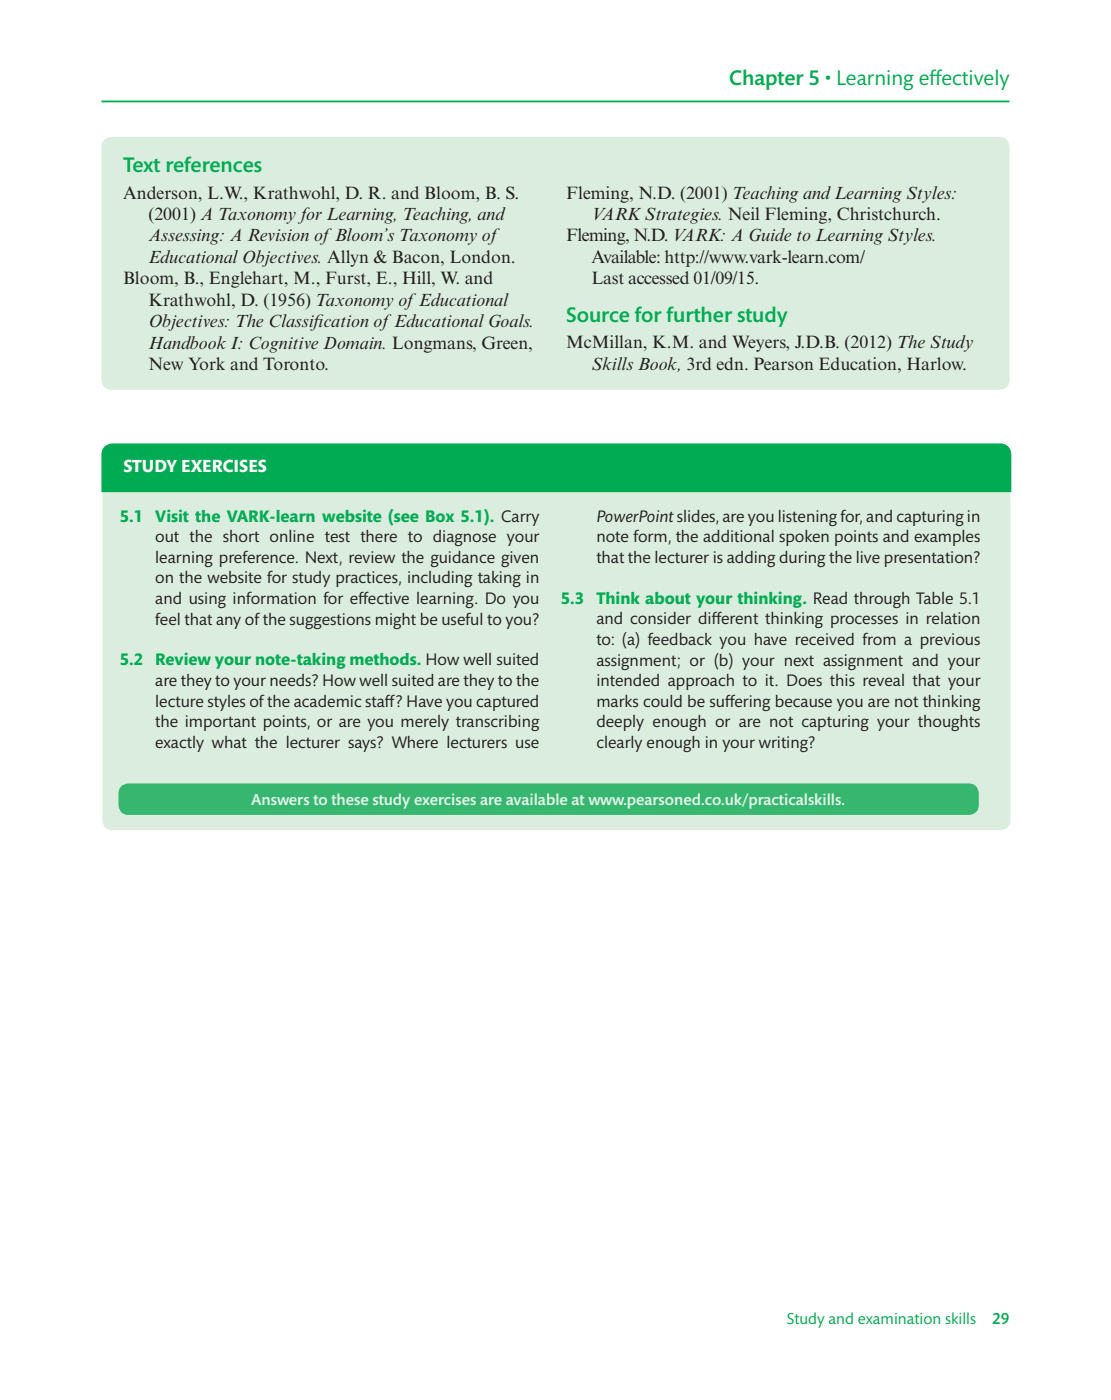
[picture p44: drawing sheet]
<svg xmlns="http://www.w3.org/2000/svg" width="219mm" height="276mm" viewBox="0 0 219 276" stroke-linecap="round" stroke-linejoin="round" font-family="sans-serif">
<defs><g id="words">
<g font-size="4.2" fill="#00ab53">
<text x="143.7" y="16.8">Chapter 5 • Learning ef</text>
<text x="183.2" y="16.8">fectively</text>
<text x="24.3" y="33.9">Text references</text>
<text x="111.6" y="63.5">Source for further study</text>
</g>
<g font-size="3.5" fill="#231f20">
<text x="24.3" y="39.1">Anderson, L.W., Krathwohl, D. R. and Bloom, B. S.</text>
<text x="111.6" y="39.1">Fleming, N.D. (2001) Teaching and Learning Styles:</text>
<text x="29.2" y="43.4">(2001) A Taxonomy for Learning, Teaching, and</text>
<text x="29.2" y="47.6">Assessing: A Revision of Bloom’s Taxonomy of</text>
<text x="111.6" y="47.6">Fleming, N.D. VARK: A Guide to Learning Styles.</text>
<text x="116.6" y="43.4">VARK Strategies. Neil Fleming, Christchurch.</text>
<text x="29.2" y="51.8">Educational Objectives. Allyn &amp; Bacon, London.</text>
<text x="116.6" y="51.8">Available: http://www.vark-learn.com/</text>
<text x="24.3" y="56.1">Bloom, B., Englehart, M., Furst, E., Hill, W. and</text>
<text x="116.6" y="56">Last accessed 01/09/15.</text>
<text x="29.2" y="60.3">Krathwohl, D. (1956) Taxonomy of Educational</text>
<text x="29.2" y="64.5">Objectives: The Classif</text>
<text x="61.8" y="64.5">ication of Educational Goals.</text>
<text x="29.2" y="68.8">Handbook I: Cognitive Domain. Longmans, Green,</text>
<text x="111.6" y="68.7">McMillan, K.M. and Weyers, J.D.B. (2012) The Study</text>
<text x="29.2" y="73">New York and Toronto.</text>
<text x="116.6" y="72.9">Skills Book, 3rd edn. Pearson Education, Harlow.</text>
</g>
<text font-size="3.5" fill="#fff" x="24.4" y="93.1">STUDY EXERCISES</text>
<g font-size="3.4" fill="#00ab53">
<text x="23.6" y="102.8">5.1</text>
<text x="30.6" y="102.8">Visit the VARK-learn website (see Box 5.1). Carry</text>
<text x="110.6" y="119.1">5.3</text>
<text x="117.6" y="119.1">Think about your thinking. Read through Table 5.1</text>
<text x="23.6" y="131.2">5.2</text>
<text x="30.6" y="131.2">Review your note-taking methods. How well suited</text>
</g>
<g font-size="3.4" fill="#231f20">
<text x="30.6" y="106.9">out the short online test there to diagnose your</text>
<text x="117.6" y="102.9">PowerPointslides, are you listening for, and capturing in</text>
<text x="117.6" y="106.9">note form, the additional spoken points and examples</text>
<text x="30.6" y="110.9">learning preference. Next, review the guidance given</text>
<text x="117.6" y="111">that the lecturer is adding during the live presentation?</text>
<text x="30.6" y="115">on the website for study practices, including taking in</text>
<text x="30.6" y="119.1">and using information for ef</text>
<text x="70.7" y="119.1">fective learning. Do you</text>
<text x="30.6" y="123.1">feel that any of the suggestions might be useful to you?</text>
<text x="117.6" y="123.1">and consider dif</text>
<text x="140.3" y="123.1">ferent thinking processes in relation</text>
<text x="117.6" y="127.2">to: (a) feedback you have received from a previous</text>
<text x="117.6" y="131.2">assignment; or (b) your next assignment and your</text>
<text x="30.6" y="135.2">are they to your needs? How well suited are they to the</text>
<text x="117.6" y="135.3">intended approach to it. Does this reveal that your</text>
<text x="30.6" y="139.3">lecture styles of the academic staf</text>
<text x="30.6" y="143.4">the important points, or are you merely transcribing</text>
<text x="75.9" y="139.3">f? Have you captured</text>
<text x="117.6" y="139.3">marks could be suf</text>
<text x="117.6" y="143.4">deeply enough or are not capturing your thoughts</text>
<text x="142.9" y="139.3">fering because you are not thinking</text>
<text x="30.6" y="147.4">exactly what the lecturer says? Where lecturers use</text>
<text x="117.6" y="147.5">clearly enough in your writing?</text>
</g>
<text font-size="3.2" fill="#e6f3e9" x="49.5" y="158.7">Answers to these study exercises are available at www.pearsoned.co.uk/practicalskills.</text>
<g font-size="3.2" fill="#00ab53">
<text x="155.1" y="261">Study and examination skills</text>
<text x="195.6" y="261">29</text>
</g>
</g></defs>
<path d="M20 20h179" fill="none" stroke="#00ab53" stroke-width=".35"/>
<path d="M20.7 88.2l.5-.3 1-.3h175a1.96 1.96 0 0 1 2 2v72.1a1.96 1.96 0 0 1-2 2h-175a1.96 1.96 0 0 1-2-2v-72.1l.1-.8z" fill="#dbedde"/>
<path d="M20.6 88.3a2.19 2.19 0 0 1 1.6-.7h175a1.93 1.93 0 0 1 2 2v7.2h-179v-7.2l.1-.7z" fill="#00ab53"/>
<path d="M20.6 88.3a2.19 2.19 0 0 1 1.6-.7h175a1.93 1.93 0 0 1 2 2v7.2h-179v-7.2l.1-.7z" fill="none" stroke="#00ab53" stroke-width=".35"/>
<path d="M23.9 155l.5-.3 1-.2h165.5a1.93 1.93 0 0 1 2.1 2v2.2a1.93 1.93 0 0 1-2.1 2h-165.5a1.96 1.96 0 0 1-2-2v-2.2l.1-.9z" fill="#37b66f"/>
<path d="M20.5 27.6l.5-.4 1-.2h175a1.96 1.96 0 0 1 2 2v45.8a1.96 1.96 0 0 1-2 2h-175a1.96 1.96 0 0 1-2-2v-45.8l.1-.8z" fill="#dbedde"/>
<use href="#words"/>
</svg>
